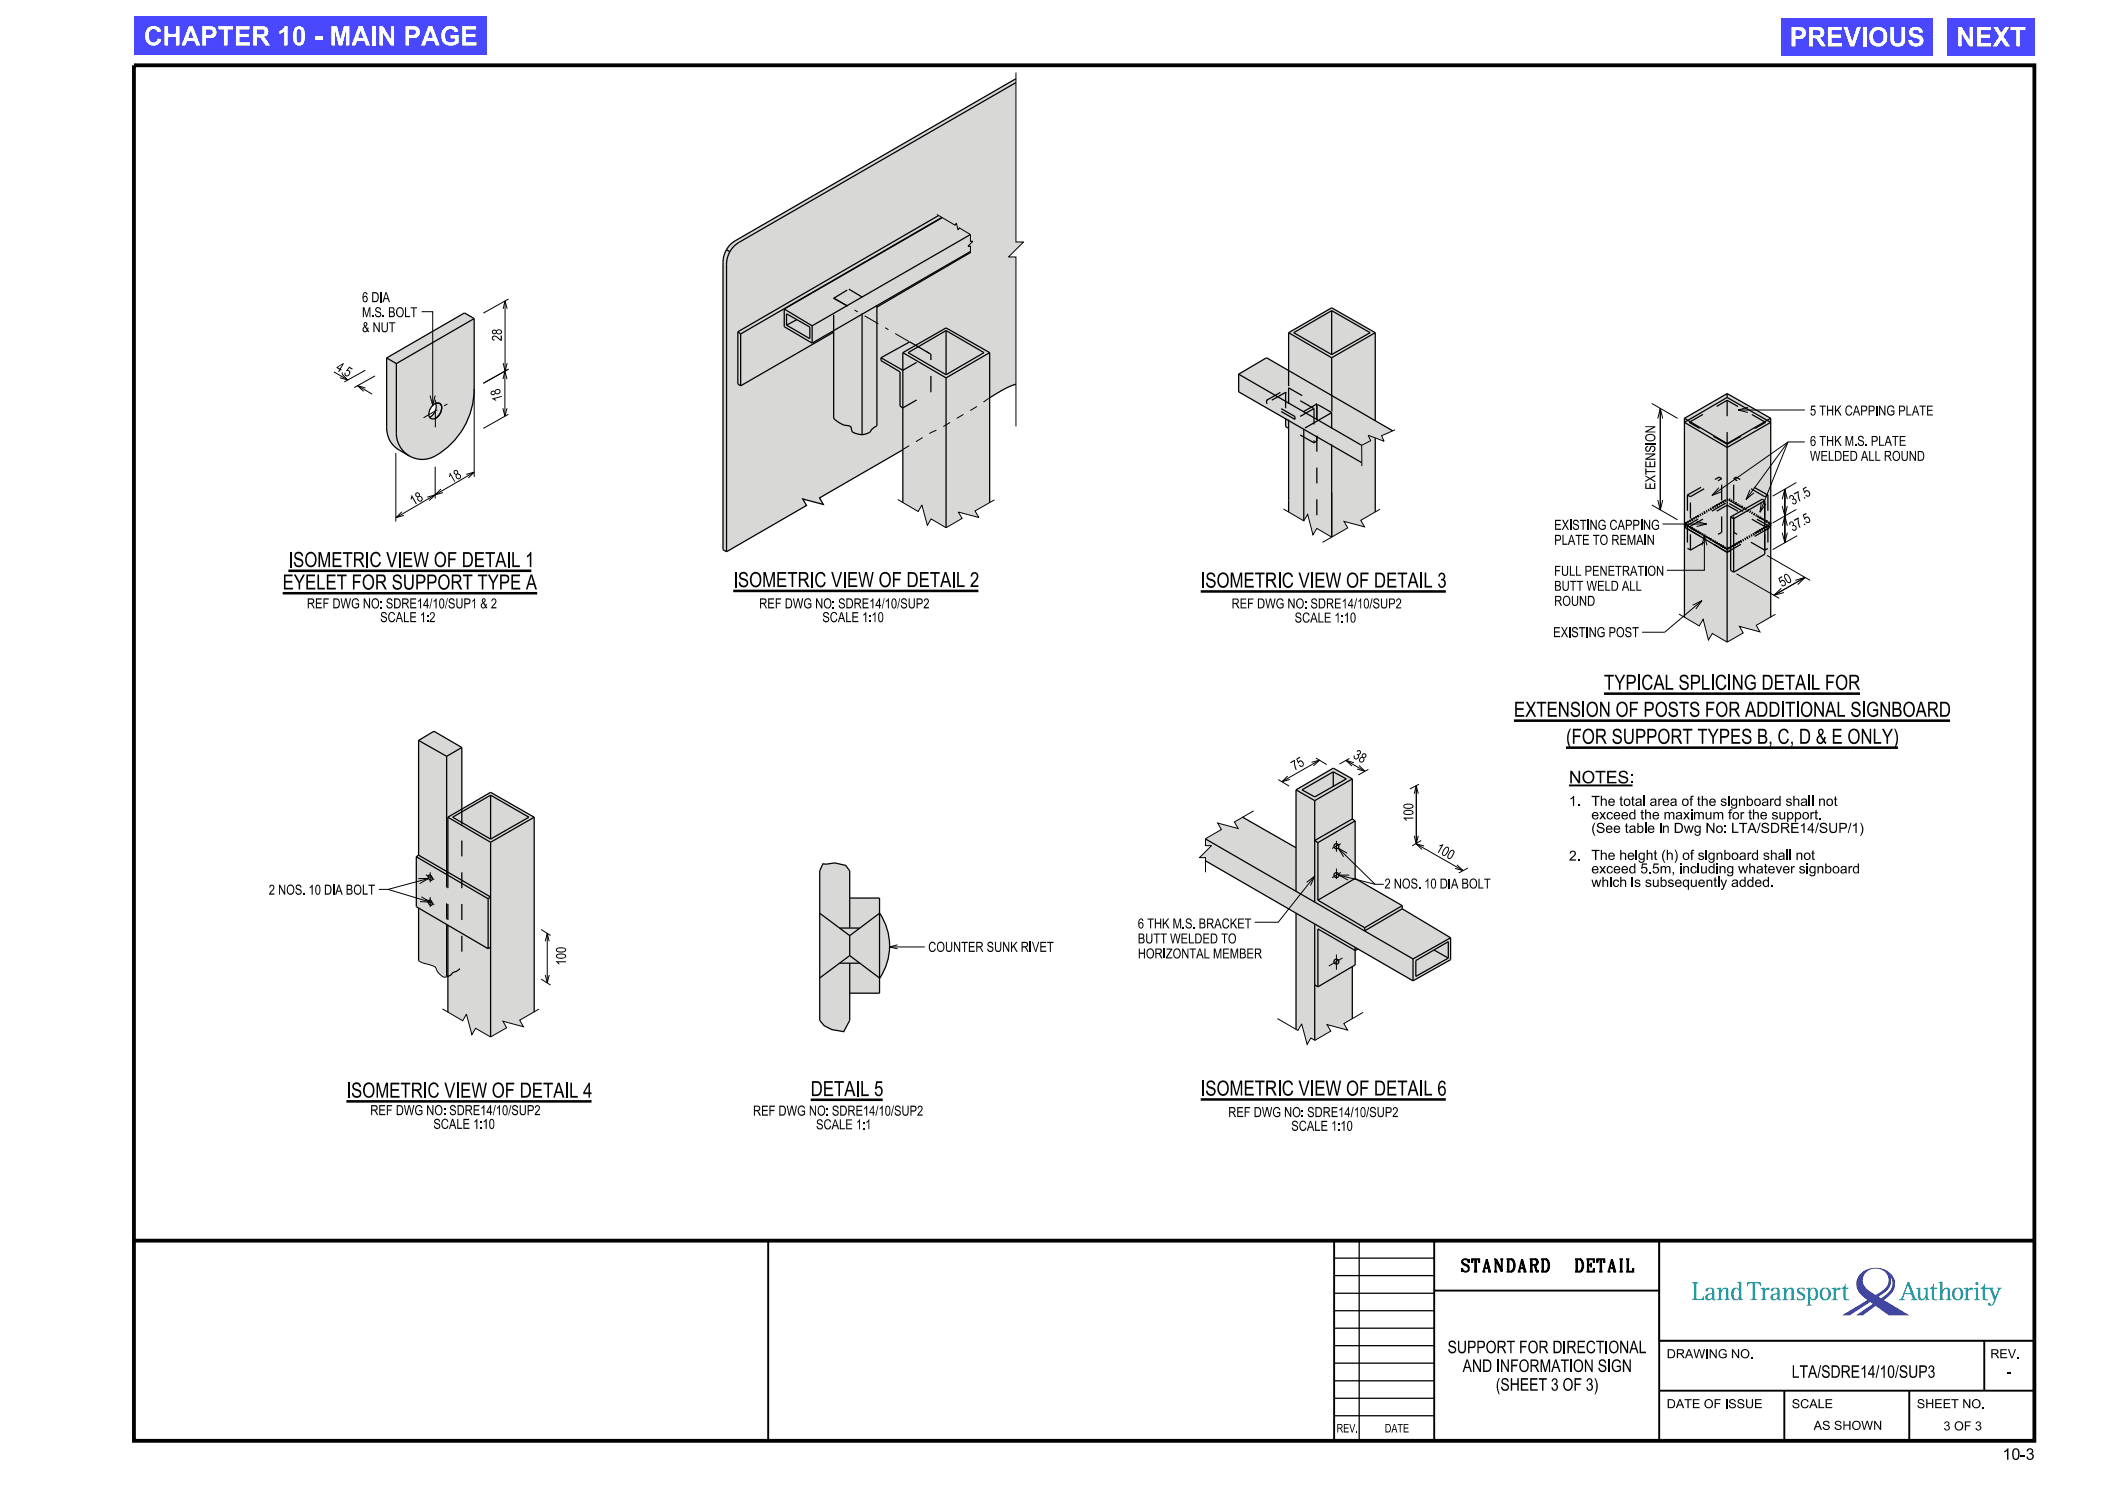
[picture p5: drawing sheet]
<svg xmlns="http://www.w3.org/2000/svg" width="420mm" height="297mm" viewBox="0 0 420 297" stroke-linecap="round" stroke-linejoin="round" font-family="sans-serif">
<defs><g id="words">
<g font-size="3.8" fill="#fff">
<text x="28.7" y="9.1">CHAPTER 10 - MAIN PAGE</text>
<text x="357.8" y="9.3">PREVIOUS</text>
<text x="391.1" y="9.3">NEXT</text>
</g>
<g font-size="3">
<text x="57.7" y="113.3">ISOMETRIC VIEW OF DETAIL 1</text>
<text x="56.5" y="117.8">EYELET FOR SUPPORT TYPE A</text>
<text x="146.6" y="117.3">ISOMETRIC VIEW OF DETAIL 2</text>
<text x="240" y="117.5">ISOMETRIC VIEW OF DETAIL 3</text>
<text x="320.6" y="137.9">TYPICAL SPLICING DETAIL FOR</text>
<text x="302.6" y="143.3">EXTENSION OF POSTS FOR ADDITIONAL SIGNBOARD</text>
<text x="313" y="148.7">(FOR SUPPORT TYPES B, C, D &amp; E ONLY)</text>
<text x="69.3" y="219.4">ISOMETRIC VIEW OF DETAIL 4</text>
<text x="162.1" y="219.1">DETAIL 5</text>
<text x="240" y="219">ISOMETRIC VIEW OF DETAIL 6</text>
</g>
<g font-size="2.5">
<text x="313.6" y="156.6">NOTES:</text>
<text x="292.3" y="254.2">STANDARD</text>
<text x="313.9" y="254.2">DETAIL</text>
<text x="289.4" y="270.5">SUPPORT FOR DIRECTIONAL</text>
<text x="292.4" y="274.2">AND INFORMATION SIGN</text>
<text x="358.2" y="275.4">LTA/SDRE14/10/SUP3</text>
<text x="401.2" y="275.4">-</text>
<text x="299" y="278">(SHEET 3 OF 3)</text>
</g>
<text font-size="2.3" x="400.3" y="291.8">10-3</text>
<g font-size="2">
<text x="72.4" y="63.4">M.S. BOLT</text>
<text x="72.4" y="60.4">6 DIA</text>
<text x="72.4" y="66.4">&amp; NUT</text>
<text x="67" y="73.9" transform="rotate(30 67 73.9)">4.5</text>
<text x="100.5" y="79.9" transform="rotate(-106 100.5 79.9)">18</text>
<text x="361.8" y="83.1">5 THK CAPPING PLATE</text>
<text x="361.8" y="89.1">6 THK M.S. PLATE</text>
<text x="361.8" y="92.1">WELDED ALL ROUND</text>
<text x="82.6" y="101.1" transform="rotate(-30 82.6 101.1)">18</text>
<text x="90.3" y="96.6" transform="rotate(-30 90.3 96.6)">18</text>
<text x="358.4" y="101" transform="rotate(-30 358.4 101)">37.5</text>
<text x="310.7" y="105.9">EXISTING CAPPING</text>
<text x="358.4" y="106.3" transform="rotate(-30 358.4 106.3)">37.5</text>
<text x="310.7" y="108.9">PLATE TO REMAIN</text>
<text x="310.7" y="118.1">BUTT WELD ALL</text>
<text x="310.7" y="115.1">FULL PENETRATION</text>
<text x="356.2" y="117.4" transform="rotate(-30 356.2 117.4)">50</text>
<text x="61.4" y="121.6">REF DWG NO: SDRE14/10/SUP1 &amp; 2</text>
<text x="76" y="124.3">SCALE 1:2</text>
<text x="151.8" y="121.6">REF DWG NO: SDRE14/10/SUP2</text>
<text x="164.4" y="124.3">SCALE 1:10</text>
<text x="246.2" y="121.6">REF DWG NO: SDRE14/10/SUP2</text>
<text x="258.8" y="124.4">SCALE 1:10</text>
<text x="310.7" y="121.1">ROUND</text>
<text x="310.5" y="127.4">EXISTING POST</text>
<text x="258.8" y="154.1" transform="rotate(-30 258.8 154.1)">75</text>
<text x="270.3" y="151.4" transform="rotate(30 270.3 151.4)">38</text>
<text x="313.6" y="161.1">1. The total area of the signboard shall not</text>
<text x="318.1" y="166.5">(See table in Dwg No: LTA/SDRE14/SUP/1)</text>
<text x="318.1" y="163.8">exceed the maximum for the support.</text>
<text x="286.9" y="170.1" transform="rotate(30 286.9 170.1)">100</text>
<text x="313.6" y="172">2. The height (h) of signboard shall not</text>
<text x="53.7" y="178.8">2 NOS. 10 DIA BOLT</text>
<text x="276.8" y="177.6">2 NOS. 10 DIA BOLT</text>
<text x="318.1" y="177.3">which is subsequently added.</text>
<text x="318.1" y="174.6">exceed 5.5m, including whatever signboard</text>
<text x="227.5" y="185.6">6 THK M.S. BRACKET</text>
<text x="185.6" y="190.2">COUNTER SUNK RIVET</text>
<text x="227.5" y="191.6">HORIZONTAL MEMBER</text>
<text x="227.5" y="188.6">BUTT WELDED TO</text>
<text x="74" y="222.9">REF DWG NO: SDRE14/10/SUP2</text>
<text x="86.6" y="225.6">SCALE 1:10</text>
<text x="150.5" y="223">REF DWG NO: SDRE14/10/SUP2</text>
<text x="163.1" y="225.7">SCALE 1:1</text>
<text x="245.5" y="223.3">REF DWG NO: SDRE14/10/SUP2</text>
<text x="258.1" y="226">SCALE 1:10</text>
</g>
<g font-size="1.8">
<text x="333.2" y="271.5">DRAWING NO.</text>
<text x="397.9" y="271.5">REV.</text>
<text x="333.2" y="281.5">DATE OF ISSUE</text>
<text x="358.2" y="281.5">SCALE</text>
<text x="383.2" y="281.5">SHEET NO.</text>
<text x="362.6" y="285.8">AS SHOWN</text>
<text x="388.5" y="285.9">3 OF 3</text>
</g>
<g font-size="1.7">
<text x="267.2" y="286.3">REV.</text>
<text x="276.8" y="286.3">DATE</text>
</g>
</g></defs>
<g fill="#d8d8d7">
<path d="M77.3 71.5l15.6-9 1.9 1.2-15.6 9z"/>
<path d="M77.3 71.5l1.9 1.2v13.9a5.2 5.2 0 0 0 2.6 4.5 10.3 10.3 0 0 1-3.2-2.1l-.9-1.4-.4-1.6z" fill-rule="evenodd"/>
<path d="M79.2 72.7v13.9a5.2 5.2 0 0 0 3.1 4.8 5.2 5.2 0 0 0 5.5-.8 15.6 15.6 0 0 0 7-13v-13.9zM86.3 81.2a1.08 1.08 0 0 1 1.8-.3 2.14 2.14 0 0 1-1.7 2.8 1.1 1.1 0 0 1-.5-1.7z" fill-rule="evenodd"/>
<path d="M87 82.2v1.4l-.8 .1-.3-.3 .7-.5z" fill-rule="evenodd"/>
<path d="M87 82.1l1.3-.7a2.69 2.69 0 0 1-1.3 2.2z" fill-rule="evenodd"/>
<path d="M87 80.6a.85 .85 0 0 1 1.3 .8l-1.3 .7 .2-.9z" fill-rule="evenodd"/>
<path d="M146.9 49l.8-.6 55.4-31.9v31.9h1.5l-3 3h1.5v25.4l-1.3 .5-1.7 .8-5.1 3.3-6.7 4-2.3 1.1-22.2 13 .8 1.3-4.1-1.1 .7 1.3-16 9.3v-57.5a5.1 5.1 0 0 1 1.7-3.8z" fill-rule="evenodd"/>
<path d="M145.2 49.9l.7 .4a5.4 5.4 0 0 0-.7 2.5v57.5l-.7-.4v-57.5a5.1 5.1 0 0 1 .7-2.5z" fill-rule="evenodd"/>
<path d="M146 48.9l1.1-.9 56-32.3v.8l-55.4 31.9a4.7 4.7 0 0 0-1.8 1.9l-.7-.4z" fill-rule="evenodd"/>
<path d="M180.5 89.8l5.5-3.3 3.1-1.6v20.6l-3-1.8-.7 1.3-1.1-4.1-.7 1.3-3.1-1.8z" fill-rule="evenodd"/>
<path d="M189.1 84.9l5.6-3.3 3.1-2.1v20.9l-2.9 1.7 .8 1.3-4.1-1.1 .7 1.3-3.2 1.9z" fill-rule="evenodd"/>
<path d="M247.6 74.8l5.6-3.3 25.2 14.6-2.2 1 .5 1.1-3.2-1.2 .5 1.1-1.8 .9v3.5l-24.6-14.2z" fill-rule="evenodd"/>
<path d="M257 83.7l15.2 8.8v-3.5l1.8-.9-.5-1.1 1.4 .6v14.7l-2.9 1.7 .8 1.3-4.1-1.1 .7 1.3-3.2 1.8-3-1.7-.7 1.3-1.1-4.1-.8 1.3-3-1.8v-16.7l-.6-.3z" fill-rule="evenodd"/>
<path d="M257.6 66.5l8.6-5 8.7 5v17.6l-17.3-10.1z" fill-rule="evenodd"/>
<path d="M336.7 83.6l8.6-4.9 8.7 4.9v39.8l-2.9 1.6 .7 1.3-4.1-1.1 .8 1.3-3.2 1.8-3-1.7-.8 1.3-1-4.1-.8 1.3-3-1.7z" fill-rule="evenodd"/>
<path d="M243.4 164.5l4.1 1.1-.7-1.3 1.7-1 10.6 6.1v-11.5l7.4-4.4 3.8 2.2v8l.6 .4v11.5l9.4 5.4v.6l9.7 5.8v4.4l-7.5 4.2-11-6.3-.6 .3v2.9l-.6 .3v10.4l-1.7 1 .8 1.3-4.1-1.1 .7 1.3-3.1 1.8-.9-.4-.7 1.2-1.1-4.1-.7 1.3-.4-.2v-23.2l-18.1-10.5v-.6h-1.2l2.4-2.4h-1.2v-1.4l3.2-1.8z" fill-rule="evenodd"/>
<path d="M164.5 172.6l.6 .1 1.8-.2 2.2 .5 .8 1.1v5.4h5.9v19h-5.9v5.4l-1.2 2.3-2.4-.4-1.6-.8-.8-1.1v-29.8z" fill-rule="evenodd"/>
<path d="M175.8 182.5a11.6 11.6 0 0 1 .1 13z" fill-rule="evenodd"/>
<path d="M83.7 148l3-1.8 5.6 3.2v12.3l5.8-3.3 8.7 4.9v38.9l-2.9 1.7 .7 1.3-4.1-1.1 .8 1.3-3.2 1.9-3-1.8-.8 1.3-1.1-4.1-.7 1.3-3-1.7v-17.4l-6.3-3.7v-10l.5-.3z" fill-rule="evenodd"/>
<path d="M89.3 184.8l.2 .1v10.3h-.2z" fill-rule="evenodd"/>
<path d="M83.7 181.5l5.6 3.2v10.5a1.18 1.18 0 0 1-1.5-.6l-.3-.3a1.79 1.79 0 0 0-1.8-1.5l-1.4-.4-.6-.4z" fill-rule="evenodd"/>
</g>
<g fill="none" stroke="#000" stroke-width=".25">
<path d="M266.7 258.5h20M266.7 254.9h20M266.7 251.5h20M271.7 248v40M331.7 248h75v20h-75zM266.7 279.5h20M266.7 276h20M266.7 272.4h20M266.7 269h20M266.7 265.5h20M266.7 262h20M266.7 283h20"/>
<circle cx="267.2" cy="169.1" r=".5"/>
<circle cx="267.2" cy="174.9" r=".5"/>
<circle cx="267.2" cy="192.2" r=".5"/>
</g>
<path d="M267.5 169.5l7.4 7.2h1.7M267.7 174.9l7.2 1.8M269.3 170.5l-1.8-1 1.1 1.7M269.7 174.9h-2l1.8 1" fill="none" stroke="#000" stroke-width=".2"/>
<path d="M26.8 13h379.9v275h-379.9zM26.8 248h379.9" fill="none" stroke="#000" stroke-width=".76" stroke-linecap="butt"/>
<path d="M153.6 248v40M266.7 248v40M286.7 257.9h45M286.7 248v40M331.7 248v40M331.7 268h75M331.7 278h75M356.7 278v10M381.7 278v10M396.7 268v10" fill="none" stroke="#000" stroke-width=".38"/>
<g fill="#008c95">
<path d="M338.2 256.3h1.4l-.4 .2-.1 .2v2.9h1l.4-.5h.1v.8l-2.4-.1 .4-.3v-2.8z" fill-rule="evenodd"/>
<path d="M341.1 257.6l-.1 .1a.28 .28 0 0 0 .2 .4 .28 .28 0 0 0 .3-.4l.1-.2h.4l.2 .2 .1 .8h-.6a.71 .71 0 0 0-.8 .6 .71 .71 0 0 0 .5 .8 .71 .71 0 0 0 .9-.4l.1 .3 .3 .1a.16 .16 0 0 0 .2 .1 .16 .16 0 0 0 .1-.3l-.3-.1v-1.7l-.2-.4-.3-.2h-.7zM341.5 258.9l.8-.2v.4l-.3 .5-.2 .1-.3-.1-.2-.6z" fill-rule="evenodd"/>
<path d="M343.2 257.5l.8-.2v.8l.2-.4 .5-.4 .6 .1 .2 .5v1.6l.4 .3-1.2 .1 .4-.4v-1.6l-.2-.3h-.3l-.3 .3-.3 .6v1l.4 .3-1.2 .1 .4-.4v-1.8z" fill-rule="evenodd"/>
<path d="M347.3 256.3l.8-.2v3.3l.4 .3-.8 .2v-.4l-.2 .2-.4 .2a1.33 1.33 0 0 1-.8-2.2l.5-.4h.4l.5 .4v-1.1zM346.9 257.6l-.4 .8 .2 1.1a.61 .61 0 0 0 .8 0 .61 .61 0 0 0 .2-.7l-.2-1-.3-.3z" fill-rule="evenodd"/>
<path d="M349.3 256.3h2.7v.7h-.1l-.1-.3-.3-.2h-.7v2.9l.2 .3 .4 .1-1.6 .1 .4-.2 .2-.3v-2.9h-.7l-.3 .5h-.1z" fill-rule="evenodd"/>
<path d="M352 257.5l.8-.2v.6l.3-.5 .5-.1 .2 .4-.4 .1a.5 .5 0 0 0-.5 .1 .5 .5 0 0 0-.1 .6v1.1l.4 .2-1.2 .1 .4-.3v-1.9z" fill-rule="evenodd"/>
<path d="M354.1 257.6l.5-.3h.6l.4 .3 .1 2 .3 .1a.16 .16 0 0 1 0 .3 .16 .16 0 0 1-.3-.1h-.2l-.2-.4-.3 .3-.6 .1-.5-.4a.96 .96 0 0 1 1.2-1h.2v-.7l-.1-.2-.6-.1-.2 .6-.4-.1zM354.5 258.9l-.1 .2 .1 .4 .2 .2 .3-.1 .3-.4v-.5z" fill-rule="evenodd"/>
<path d="M356.3 257.5l.8-.2v.8l.4-.6 .9-.1 .2 .4v1.7l.4 .3-1.2 .1 .3-.4v-1.7v-.1l-.4-.1-.5 .5-.1 .4v1l.4 .4h-1.2l.4-.3v-1.9z" fill-rule="evenodd"/>
<path d="M359.4 257.5l.4-.2 .9 .1 .1 .6-.5-.5h-.4l-.3 .3 .2 .4 1 .6 .1 .5-.3 .4-.4 .2-1-.1v-.6l.6 .5h.4l.3-.3-.3-.5-.9-.6-.1-.5z" fill-rule="evenodd"/>
<path d="M361 257.5l.4 .2v3l-.4 .2h1.3l-.5-.3v-1.1l.5 .4h.4l.5-.3 .2-.6-.1-1.1a.82 .82 0 0 0-.7-.6 .82 .82 0 0 0-.8 .4v-.4zM362.1 257.7l.4-.2 .4 .3 .1 1.1-.2 .5a.53 .53 0 0 1-.7 .2 .53 .53 0 0 1-.2-.7v-.7z" fill-rule="evenodd"/>
<path d="M364.1 257.7l.5-.4 .7 .1 .5 .5 .2 .7h-.5l-.1-.7-.4-.4-.4 .1-.2 .2-.2 .8h-.4l.1-.6z" fill-rule="evenodd"/>
<path d="M363.8 258.6h.4l.1 .7 .4 .4h.4l.3-.3 .1-.8h.5v.2l-.4 .8-.4 .3h-.5l-.7-.4z" fill-rule="evenodd"/>
<path d="M366.1 257.5l.9-.2v.6l.3-.5 .5-.1 .1 .4-.3 .1a.5 .5 0 0 0-.5 .1 .5 .5 0 0 0-.1 .6v1l.4 .4h-1.3l.4-.2 .1-.3v-1.5z" fill-rule="evenodd"/>
<path d="M368.8 256.6h.1v.8h.6v.2h-.6l.1 1.9 .2 .2h.4v.2h-.7l-.4-.3v-2h-.3v-.2l.5-.3z" fill-rule="evenodd"/>
<path d="M381.4 256.2l-1.2 3.1-.6 .6h1.2l-.1-.2a.24 .24 0 0 1-.3-.1 .24 .24 0 0 1 .1-.3l.2-.6h1.4l.2 .7a.22 .22 0 0 1 0 .3 .22 .22 0 0 1-.2 0l-.1 .2h1.4l-.6-.5-1.2-3.2zM381.4 256.8l.6 1.6h-1.2z" fill-rule="evenodd"/>
<path d="M383 257.5l.9-.2v2l.2 .3h.3l.4-.3 .2-.6-.1-1-.4-.2 .8-.2v2.1l.5 .3-.8 .2-.1-.6-.4 .5h-.8l-.3-.6v-1.5z" fill-rule="evenodd"/>
<path d="M386.5 256.6h.1v.8h.7v.2h-.7v1.9l.3 .2h.4v.2h-.7a.54 .54 0 0 1-.4-.8v-1.5h-.4v-.2l.5-.2z" fill-rule="evenodd"/>
<path d="M387.5 256.3l.8-.2v2l.2-.5 .4-.3 .7 .2 .2 .4v1.6l.4 .4h-1.3l.5-.4v-1.6l-.3-.3-.4 .1-.4 .8v1l.4 .3-1.2 .1 .4-.4v-2.9z" fill-rule="evenodd"/>
<path d="M390.2 258.6h.5l.1 .8a.62 .62 0 0 0 .8 .3 .62 .62 0 0 0 .4-.8v-.3h.5l-.1 .5-.3 .5-.4 .3h-.6l-.6-.3-.2-.4z" fill-rule="evenodd"/>
<path d="M390.5 257.7l.6-.4 .7 .1 .5 .4 .2 .8h-.5l-.2-.8a.64 .64 0 0 0-.8-.2 .64 .64 0 0 0-.3 .8v.2h-.5l.1-.6z" fill-rule="evenodd"/>
<path d="M392.6 257.5l.8-.2v.6l.3-.5 .5-.1 .2 .4-.4 .1a.5 .5 0 0 0-.5 .1 .5 .5 0 0 0-.1 .6v1l.4 .4h-1.2l.4-.3v-1.9z" fill-rule="evenodd"/>
<path d="M394.6 257.5l.8-.2v2.3l.4 .3h-1.2l.4-.4v-1.7z" fill-rule="evenodd"/>
<path d="M396.6 256.6h.2v.8h1.2v.2h-1.2v1.8l.1 .3h.5v.2h-.7l-.4-.4v-1.9h-.4v-.2l.5-.2z" fill-rule="evenodd"/>
<path d="M397.4 257.4h1.2v.1a.25 .25 0 0 0-.3 .1 .25 .25 0 0 0 .1 .3l.5 1.3 .5-1.3a.24 .24 0 0 0 .1-.3 .24 .24 0 0 0-.3-.1v-.1h1l-.5 .4-1.2 2.9-.3 .2h-.5l-.3-.2 .1-.3 .4 .2a.25 .25 0 0 0 .3 .2 .25 .25 0 0 0 .2-.3l.2-.6-.8-2.2-.4-.1z" fill-rule="evenodd"/>
<circle cx="395.2" cy="256.5" r=".3"/>
</g>
<g fill="#171c8f">
<path d="M371.1 256.5l1.3-.6a3.5 3.5 0 0 0 2.2 2.7l.4 .3 .7-.5a3.1 3.1 0 0 0 1.9-2.5l.4 .2a3.7 3.7 0 0 1-2.2 2.9l-.3 .2 .5 .3 1-.7a3 3 0 0 0 1.3-2.2l.5-.1a4.1 4.1 0 0 1-2.2 3.4l5 3h-4l-2.6-1.9-2.6 1.9h-1.3l3.3-2.3-.5-.4-4.2 2.7h-1.4l5-3.1-.4-.3a3.7 3.7 0 0 1-1.8-3z" fill-rule="evenodd"/>
<path d="M371.9 254.6a4.2 4.2 0 0 1 6.8 1.2l.1 .7-.5 .1-.1-.8-.3-.6 .1 .9-.4-.2a2.63 2.63 0 0 0-2.6-2.4 2.63 2.63 0 0 0-2.6 2.4l-1.3 .6 .2-1z" fill-rule="evenodd"/>
</g>
<g fill="#4a48ff">
<path d="M26.8 3.3h70.4v7.7h-70.4z"/>
<path d="M356 3.6h30.3v7.4h-30.3z"/>
<path d="M389.3 3.6h17.4v7.4h-17.4z"/>
</g>
<g fill="none" stroke="#000" stroke-width=".25">
<path d="M203.1 16.5l-55.4 31.9a5.1 5.1 0 0 0-2.5 4.4v57.5M203.1 15.7l-56 32.3a5.1 5.1 0 0 0-2.6 4.4v57.5l.7 .4M145.2 49.9l.7 .4M187.6 43.1l-40.1 23.2M188.3 43.5l-40.2 23.2M188.4 43.5l-31.6 18.3M194 50.3l-31.7 18.3M194 46.9l-31.7 18.2M194 50.5l-18.7 10.9M77.3 71.5v14a5 5 0 0 0 2.6 4.5l1.9 1.1M77.3 71.5l1.9 1.2M94.8 63.7l-15.6 9"/>
<path d="M94.8 63.7v13.9a15.3 15.3 0 0 1-8.8 14 5.2 5.2 0 0 1-6.8-5v-13.9M94.8 63.7l-1.9-1.2-15.6 9M147.5 66.3l.6 .4M147.5 66.3v10.4l.6 .4M148.1 66.7v10.4M156.8 61.8v3.5l5.5 3.3M156.8 61.8l5.5 3.3M157.2 62.7l4.7 2.7v2.3l-4.7-2.7zM159.2 63.9l-2 1.1M162.3 65.1v3.5M166.7 66.1v17.5a5.2 5.2 0 0 0 3.2 1.6l.2 .2a1.32 1.32 0 0 0 1.5 1.4l.7 .1M166.7 66.4l-18.6 10.7"/>
<path d="M172.3 62.8v24.1M175.3 61.1v24l-1 .7a2.32 2.32 0 0 1-2 1.1M176.1 71.5l4.4 2.5M176.1 71.5v.6l3.8 2.2v6.9l.6 .3M180.5 70.5l8.6 5M180.5 70.5l8.6-5 8.7 5M180.5 70.5v29.9M183 69l-1.1-.7-5.8 3.2M189.1 66.1l-7.6 4.4 7.6 4.4M189.1 66.1l7.6 4.4-7.6 4.4M189.1 66.1v8.8M189.1 75.5v30"/>
<path d="M197.8 70.5l-8.7 5M197.8 70.5v29.9M203.1 76.8l-1.8 .7-3.5 2M247.6 74.8l24.6 14.2M257.6 66.5l8.6 5M257.6 66.5l8.6-5 8.7 5M257.6 66.5v7.5M266.2 62.1l-7.6 4.4 7.6 4.4M266.2 62.1v8.8M266.2 71.5v7.5M266.2 62.1l7.7 4.4-7.7 4.4M274.9 66.5l-8.7 5"/>
<path d="M274.9 66.5v17.6M86.3 81.2a1.07 1.07 0 0 1 .9-.7 1.07 1.07 0 0 1 1.1 .6 2.26 2.26 0 0 1-1.9 2.6 1.1 1.1 0 0 1-.5-1.7zM87 80.6a2.21 2.21 0 0 1-1.1 2.8M180.4 89.9l-16.6 9.6 .8 1.3-4.1-1.1 .7 1.3-16 9.3M257 83.7v1.6l.6 .3v16.7M260.6 85.7v18.4M266.2 88.9v18.4M274.9 87.6v14.7M278.4 86.1l-25.2-14.6-5.6 3.3v3.5l24.6 14.2M336.7 83.6v39.8M336.7 83.6l8.6-4.9 8.7 4.9M336.7 84.4l8.6-5 8.7 5-8.7 5z"/>
<path d="M336.7 83.6l8.6 5M344.8 99.9l.3 .4M345.2 99.6l.3 .4M345.3 88.6v39.7M345.9 99.6l-.3 .4M346.3 99.9l-.3 .4M354 83.6l-8.7 5M354 83.6v39.8M336.7 104.7l8.6 5M336.7 105.3l8.6 5.1 .7-.4M336.9 104.3l.2 .5M337.1 104.7l-.2 .4"/>
<path d="M337.3 104.1l.2 .4M337.5 104.9l-.2 .4M337.7 103.9l.3 .4M338 105.2l-.3 .3M338.1 103.6l.3 .5M338.4 105.4l-.3 .4M338.6 103.4l.2 .4M338.8 105.7l-.2 .3M338.9 103.2l.3 .4M339.2 105.9l-.3 .4M339.4 102.9l.2 .5M339.6 106.1l-.2 .4"/>
<path d="M339.8 102.7l.2 .4M340 106.4l-.2 .4M340.2 102.5l.3 .4M340.4 106.6l-.2 .4M340.6 102.2l.3 .5M340.9 106.9l-.3 .4M341.1 102l.2 .4M341.3 107.1l-.3 .4M341.5 101.8l.2 .4M341.7 107.3l-.2 .4M341.9 101.5l.2 .4M342.1 107.6l-.3 .4"/>
<path d="M342.3 101.3l.2 .4M342.5 107.8l-.2 .4M342.7 101.1l.3 .4M342.9 108.1l-.2 .4M343.1 100.8l.3 .4M343.3 108.3l-.2 .4M343.6 100.6l.2 .4M343.7 108.5l-.2 .5M344 100.3l.2 .4M344.2 108.8l-.3 .4M344.4 100.1l.2 .4M344.6 109l-.3 .5"/>
<path d="M345 109.3l-.3 .4M345.4 109.5l-.2 .5M345.4 109.4l.3 .4M345.9 109.1l.2 .5M346 103.3v10.7l.6 .3M346.3 108.9l.2 .4M346.6 103.7v10.7M346.7 100.1l-.3 .4M346.7 108.7l.2 .4M347.1 100.4l-.2 .4M347.1 108.4l.2 .5M347.5 100.6l-.2 .4"/>
<path d="M347.5 108.2l.3 .4M347.9 100.9l-.2 .3M347.9 108l.3 .4M348.3 101.1l-.2 .4M348.3 107.7l.3 .5M348.8 101.3l-.3 .4M348.8 107.5l.2 .4M349.1 101.6l-.2 .4M349.2 107.3l.2 .4M349.6 101.8l-.3 .4M349.6 107l.2 .5M350 102.1l-.3 .4"/>
<path d="M350 106.8l.2 .4M350.4 102.3l-.3 .4M350.4 106.6l.3 .4M350.8 102.5l-.2 .5M350.8 106.3l.3 .4M351.2 102.8l-.2 .4M351.3 106.1l.2 .4M351.6 103l-.2 .4M351.7 105.9l.2 .4M352 103.3l-.2 .4M352.1 105.6l.3 .4M352.5 103.5l-.3 .4"/>
<path d="M352.5 105.4l.2 .4M352.8 100.1v10.7l-6.2 3.6M352.8 100.1l-.5-.3-6.4 3.5 .7 .4M352.8 100.1l-6.2 3.6M352.9 103.7l-.3 .5M353 105.1l.2 .4M353.3 104l-.3 .4M353.3 104.9l.3 .4M353.7 104.2l-.3 .5M353.8 104.7l.2 .4M354 104.7l-1.3 .7M354 105.3l-1.2 .7"/>
<path d="M354.1 104.5l-.2 .4M83.7 148l3-1.8 5.6 3.2M83.7 148v22.9M83.7 148l5.6 3.2M89.3 151.2v23M92.3 149.4l-3 1.8M92.3 149.4v12.2M98.1 158.9v8.8M98.1 158.9l-7.6 4.4 7.6 4.4M98.1 158.9l7.6 4.4-7.6 4.4M259.1 157.9l3.7 2.1M259.1 157.9v20.2"/>
<path d="M260.3 157.9l6.2-3.6 2.6 1.4-6.3 3.6zM266.5 154.3v2.9M270.3 155.7v8M270.3 155.7l-3.8-2.2-7.4 4.4M270.3 155.7l-7.5 4.3M83.2 171.2v10l14.4 8.4M83.2 171.2l14.4 8.4M83.7 170.9l-.5 .3M83.7 170.9l14.4 8.4-.5 .3M85.6 175a.55 .55 0 0 1 .7 .2 .55 .55 0 0 1-.2 .7 .76 .76 0 0 1-.5-.9zM85.6 180a.54 .54 0 0 1 .7 .2 .54 .54 0 0 1-.2 .7h-.1a.74 .74 0 0 1-.4-.9zM89.5 163.3l8.6 5"/>
<path d="M89.5 163.3l8.6-4.9 8.7 4.9M89.5 163.3v11M97.6 179.6v10M98.1 168.3v39M106.8 163.3l-8.7 5M106.8 163.3v39M169.9 179.5h5.9v19h-5.9M241 167.7l41.5 24M241 172l41.5 24M248.4 163.3l10.7 6.1M262.8 160v20.3M263.5 168.4v11.5"/>
<path d="M263.5 179.9l9.3 5.5M270.3 163.7l.6 .4M270.3 163.7l-7.5 4.3 .7 .4M270.9 175.6l9.4 5.4M270.9 164.1l-7.4 4.3M270.9 175.6l-7.4 4.3M270.9 164.1v11.5M83.7 181.5v10.5M89.3 184.8v10.4M89.5 184.9v17.4M98.1 189.3l-.5 .3M163.9 182.5l6 4.5"/>
<path d="M167.9 185.5h3.9M167.9 192.5h3.9M169.9 191l5.9 4.5M169.9 185.5v-11.4l-.8-1.1-2.2-.5-1.8 .2-.6-.1-.6 1.5v29.8l.8 1.1 1.6 .8 2.4 .4 1.2-2.3v-11.4M169.9 191l-6 4.5M169.9 187v4M175.8 182.5l-5.9 4.5M175.9 182.5a11.7 11.7 0 0 1 0 13M259.1 182.5v23.2M262.8 196.8l.7 .4M262.8 184.7v23.3M270.3 193.2v10.4"/>
<path d="M270.9 189.3v3.6l-7.4 4.3M271.5 189.6l-.6 .4-7.4-4.3v11.5M280.3 181v.6M280.3 181.6l-7.5 4.5v-.7M280.3 181l-7.5 4.4M280.3 181.6l9.7 5.8M282.5 191.7v4.3M283 192l6.5-3.8v3.3l-6.5 3.7zM286.7 189.9l2.8 1.6M290 187.4v4.4l-7.5 4.2M290 187.4l-7.5 4.3"/>
</g>
<g fill="none" stroke="#000" stroke-width=".2" stroke-dasharray="3.2 1.6 .8 1.6" stroke-linecap="butt">
<path d="M166.7 59.6l19.4 11.2M84.7 83.5l4.7-2.8M87 85.4v-6.2M86 176.4v-2.1M86.8 175.8l-1.7-1M266.3 169.6l1.7-1M266.3 175.4l1.7-1M267.2 170.2v-2.1M267.2 175.7v-2.1M86 181.3v-2M86.8 180.8l-1.7-1M265.6 193.1l3.1-1.9"/>
<path d="M267.2 190.8v3"/>
</g>
<path d="M197.6 79.7l.2-.2M180.4 89.9l5.3-3.2 2.3-1.1 6.5-3.9 3.1-2" fill="none" stroke="#000" stroke-width=".2" stroke-dasharray="1.6 1.6" stroke-linecap="butt"/>
<g fill="none" stroke="#000" stroke-width=".25" stroke-dasharray="3.2 3.2" stroke-linecap="butt">
<path d="M166.7 59.6l5.6 3.2M166.7 59.6l3-1.8M169.7 57.8l5.6 3.3M166.7 66.1v-6.5M180.5 74l5.6-3.2M183 69l3.1 1.8M186.1 78.3v-7.5M257 78.4v5.3M257 78.4l-3.8 2.2M257.6 77.5l5.6 3.2M257.6 74v3.5M257.6 77.5v8.1"/>
<path d="M266.2 79.1v3.4M345.3 78.7v.7M180.5 81.5l5.6-3.2M253.2 80v.6M253.2 80l4.4-2.5M258.9 83.3l-5.7-3.3M258.9 83.3v.5M258.9 83.8l-5.7-3.2M262.7 81.7v6.8M262.7 81.7l-5.7-3.3M262.7 81.7l-3.8 2.1M262.7 88.5l-5.1-2.9"/>
<path d="M263.2 88.1l-.5 .4M263.2 80.7v7.4M263.2 80.7v25M263.2 80.7l-4.3 2.6M263.6 84l-3 1.7M266.2 82.5l-2.6 1.5M266.2 82.5v6.4M266.2 82.5l-3-1.8M337.3 99l6.4-3.6M337.3 98.9v10.7M337.7 84.4l7.6-4.4M337.9 99.3l-.6-.3"/>
<path d="M337.9 99.3l6.3-3.6M343.7 95.4l.5 .3M345.3 88.8l-7.6-4.4M345.3 88.8l7.7-4.4M345.3 80v8.8M347 95.4l-.4 .3M352.8 99.3l.6-.3M352.8 99.3l-6.2-3.6M353 84.4l-7.7-4.4M353.4 99l-6.4-3.6M353.4 98.9v10.7M336.7 104.7l8.6-4.9"/>
<path d="M336.7 105.3l8.6-4.9M337.3 109.6l.7 .3M337.7 105.3l7.6-4.3M337.9 110v-10.7M337.9 110l6.3-3.6M344.2 106.4v-10.7M345.3 109.7l-7.6-4.4M345.3 109.7l7.7-4.4M345.3 109.7l-8.6-5M345.3 109.7l8.7-5M345.3 110.4l-8.6-5.1M345.3 110.4l8.7-5.1"/>
<path d="M346.6 106.4v-10.7M352.8 110v-10.7M352.8 110l-6.2-3.6M353 105.3l-7.7-4.3M353.4 109.6l-.7 .4M354 104.7l-8.7-4.9M354 105.3l-8.7-4.9M89.3 174.2v10.6M89.5 174.3v10.6M92.3 161.6v31.7M89.3 195.2l.7-.3 .6-.5 .8-.3 .9-.8"/>
</g>
<g fill="none" stroke="#000" stroke-width=".2">
<path d="M203.1 14.5v33.9h1.5l-3 3h1.5v33.8M101.7 59.8l-5.1 2.8M187.3 42.9l3.6 2.1 .3-.4 .3 1.4 .3-.5 2.2 1.4v1.3h.5l-1 1h.5v1.4M71.5 77.1l2.9 1.7M73 74l-4.2 2.3M73.1 77.5l-1.6-.4 1.2 1.1M75 75.1l-4.2 2.4M84.3 62.3h2.2v18.7M86 79.1l.5 1.9 .5-1.9M94.8 77.6v17.7M100.5 75.8l.4-1.6 .5 1.6M100.6 72.6l.4 1.6 .4-1.6"/>
<path d="M100.6 61.7l.4-1.6 .4 1.6M101 60.1l-.1 23.1M101.6 73.8l-5 2.8M101.7 73.8l-5.1 2.8M79.1 90.6v13.6M85.4 99.4l1.6-.5-1.2 1.1M87 93.3v6.4M88.2 97.8l-1.2 1.1 1.5-.4M93.2 94.8l1.6-.4-1.2 1.1M94.8 94.4l-15.6 9.1M100.5 81.6l.4 1.6 .5-1.6M101.6 82.8l-5 2.8"/>
<path d="M179.5 99.8l4.1 2.4 .7-1.3 1.1 4.1 .7-1.3 3 1.8 3.2-1.9-.7-1.3 4.1 1.1-.8-1.3 3.9-2.2M278.9 85.9l-2.7 1.2 .5 1.1-3.2-1.2 .5 1.1-1.8 .9v4.2M330.2 80.6l5.2 3M331.4 83.6l.5-2 .5 2M331.4 99.9l.5 2 .5-2M331.9 81.6v20.3M343.6 97.5l-1.4 1.5 2-.7M347.5 81.9h13.3M349 99.8l8.4-11.5-5.6 14.1M349.4 81.4l-1.9 .5 1.9 .5M349.8 97.9l-.8 1.9 1.6-1.3M356.3 99.8l.5-2 .5 2"/>
<path d="M356.8 97.8v10.7M359.1 96.4l-4.7 2.8M360.8 88.3h-3.4l-15.2 10.7M80.3 102.3l-1.1 1.2 1.6-.5M256.6 101.7l4 2.4 .8-1.3 1.1 4.1 .7-1.3 3 1.7M275.9 101.8l-3.9 2.2 .8 1.3-4.1-1.1 .7 1.3-5 2.9M330.2 100.9l5.2 3M332.4 104.7h8.8M339.2 104.2l2 .5-2 .5M340.2 109l.5-2 .5 2M340.7 107v7h-7.5M347.1 114.7l8.6 4.9"/>
<path d="M352.1 100.3l-.3 2.1 1.2-1.7M353.2 111l8.6 5M356.1 117.6l-1.5 1.4 2-.6M356.3 101.1l.5 2 .5-2M356.3 106.5l.5 1.9 .5-1.9M356.3 105.1l.5-2 .5 2M358.9 116l2-.6-1.5 1.4M359.1 101.8l-4.7 2.7M359.3 107.1l-4.9 2.8M360.9 115.4l-6.3 3.6M335.6 122.7l4.1 2.4 .8-1.3 1 4.1 .8-1.3 3 1.7 3.2-1.8-.8-1.3 4.1 1.1-.7-1.3 3.8-2.2M338.4 121l1.8-1-1.2 1.7"/>
<path d="M340.2 120l-7.4 6.3-4.5 .1M255.6 155.8l2.1 1.3M257.4 155.1l-1.1 1.1 1.5-.4M262.2 152.4l1.6-.5-1.2 1.2M263.1 151.5l2.1 1.3M263.8 151.9l-7.5 4.3M269.1 152l3.8 2.2M269.8 151.6l-2 1.1M270.7 152.4l-1.6-.4 1.2 1.1M271.7 153l1.2 1.2-1.6-.5M273.5 153.8l-2 1.1M282.4 157.4h.1"/>
<path d="M282.7 158.6l.4-1.5 .4 1.5M283.1 157.1v11.6l9.4 5.3M283.7 156.7l-1.9 1M77.6 177.8l8.4 2.5M83.6 175.6h2.1l-1.8 1M84.2 179.2l1.8 1.1-2-.1M85.7 175.6l-8.1 2.2h-1.9M250.6 162.1l-3.8 2.2 .7 1.3-4.1-1.1 .8 1.3-3.2 1.8v1.4h1.2l-2.4 2.4h1.2v2.9M261.2 176.4l1.6-1.3-.8 1.9M262.8 175.1l-7.3 9.2h-4.7M282.4 169h.1M282.7 167l.4 1.7 .4-1.7"/>
<path d="M284.1 168l-1.8 1M284.7 169.1l-1.6-.4 1.2 1.1M291.3 172.9l1.2 1.1-1.6-.4M291.7 174.3v.1M293.4 173.5l-1.8 1M83.7 192l.6 .4 1.2 .3a1.99 1.99 0 0 1 2 1.6l.8 .8a.71 .71 0 0 0 1 .1M108.2 195.7l1.9 1.2M108.2 185.8l1.9 1.2M109 188.1l.4-1.6 .4 1.6M109 194.9l.4 1.6 .4-1.6M109.4 186.5v10M177.8 189.3h7.1"/>
<path d="M179.4 188.8l-1.6 .5 1.6 .3M88.4 201.6l4.1 2.4 .7-1.3 1.1 4.1 .8-1.3 3 1.8 3.2-1.9-.8-1.3 4.1 1.1-.7-1.3 3.8-2.2M272.5 202.3l-3.9 2.3 .8 1.3-4.1-1.1 .7 1.3-3.1 1.8-.9-.4-.7 1.2-1.1-4.1-.7 1.3-4.1-2.3"/>
</g>
<path d="M313.7 157h12.7" fill="none" stroke="#000" stroke-width=".38"/>
<path d="M56.5 118.6h50.9M57.6 114.1h48.6M146.6 118.1h49M240 118.2h49M320.6 138.6h51.2M302.6 144h87.2M313.1 149.4h66.3M162.1 219.8h14.4M240 219.7h49M69.3 220.1h49" fill="none" stroke="#000" stroke-width=".51"/>
<g fill="#000">
<path d="M98.5 66a.48 .48 0 0 0 0 .7 .48 .48 0 0 0 .7-.1 .59 .59 0 0 0 .9 .2 .59 .59 0 0 0 0-.9 .59 .59 0 0 0-.9 .2l-.4-.2zM98.5 66.3a.3 .3 0 0 1 .6 0 .3 .3 0 0 1-.6 0zM99.4 66.3a.4 .4 0 0 1 .8 0 .4 .4 0 0 1-.8 0z" fill-rule="evenodd"/>
<path d="M98.5 67.2a1.19 1.19 0 0 1 1.4 .6l.2 .1v-.8h.2v1l-.4-.1a1.18 1.18 0 0 0-1.3-.6v.3l.3 .2v.2l-.5-.3z" fill-rule="evenodd"/>
<path d="M329.1 87a.77 .77 0 0 0-.1 .9 .77 .77 0 0 0 .9 .3 .79 .79 0 0 0 1-.7 .79 .79 0 0 0-1-.8zM329.2 87.2a.95 .95 0 0 1 1.5 .3 .86 .86 0 0 1-.8 .5 .86 .86 0 0 1-.8-.5z" fill-rule="evenodd"/>
<path d="M329 89.3l.5-.2v.2a.36 .36 0 0 0-.4 .5 .36 .36 0 0 0 .5 .1 .67 .67 0 0 1 .5-.8 .67 .67 0 0 1 .8 .4 .63 .63 0 0 1-.6 .8l-.1-.1a.42 .42 0 0 0 .5-.5 .42 .42 0 0 0-.6-.3v.1a.63 .63 0 0 1-.4 .7 .63 .63 0 0 1-.8-.3z" fill-rule="evenodd"/>
<path d="M328.9 96.6h.2v.9h.6v-.9h.3v.9h.7v-.9h.2v1.1h-2z" fill-rule="evenodd"/>
<path d="M328.9 95l.9 .5 1.1-.6v.3l-.8 .5 .8 .5v.2l-1.1-.6-.9 .5v-.2l.8-.4-.8-.5z" fill-rule="evenodd"/>
<path d="M328.9 93.6h.2v.6h1.8v.2h-1.8v.5h-.2z" fill-rule="evenodd"/>
<path d="M328.9 92.2h.2v1h.6v-.9h.3v.9h.7v-1h.2v1.2h-2z" fill-rule="evenodd"/>
<path d="M328.9 90.6h2v.3l-1.6 .8h1.6v.2h-2v-.2l1.6-.9h-1.6z" fill-rule="evenodd"/>
<path d="M328.9 85.2h2v.2l-1.6 .9h1.6v.1h-2v-.2l1.6-.8h-1.6z" fill-rule="evenodd"/>
<path d="M280.7 162.1a.54 .54 0 0 0 0 .7 .54 .54 0 0 0 .6 .1l.9-.1a.48 .48 0 0 0 .4-.6 .48 .48 0 0 0-.6-.3h-.9zM280.8 162.3a1.4 1.4 0 0 1 1.6 .1 1.24 1.24 0 0 1-1.7 0z" fill-rule="evenodd"/>
<path d="M280.7 160.8a.54 .54 0 0 0 0 .7 .54 .54 0 0 0 .6 .2l.9-.1a.48 .48 0 0 0 .4-.6 .48 .48 0 0 0-.6-.3l-.8-.1zM280.8 161a1.77 1.77 0 0 1 1.5 0l.1 .1a1.24 1.24 0 0 1-1.7 0z" fill-rule="evenodd"/>
<path d="M280.5 163.4h2v.2h-1.5l.3 .4h-.3z" fill-rule="evenodd"/>
<path d="M111.3 190.8a.48 .48 0 0 0-.1 .6 .48 .48 0 0 0 .5 .2 .95 .95 0 0 0 1.4-.7 1.66 1.66 0 0 0-1.8-.1zM111.4 191a1.36 1.36 0 0 1 1.6 .1l-.1 .1a1.41 1.41 0 0 1-1.6-.1z" fill-rule="evenodd"/>
<path d="M111.2 189.6a.57 .57 0 0 0 .1 .6 .57 .57 0 0 0 .6 .2h.6a.52 .52 0 0 0 .7-.5 .52 .52 0 0 0-.6-.5l-.8-.1zM111.4 189.7a1.77 1.77 0 0 1 1.5 0l.1 .2a1.2 1.2 0 0 1-1.7 0z" fill-rule="evenodd"/>
<path d="M111.1 192.1h2v.2h-1.5l.3 .4h-.3z" fill-rule="evenodd"/>
<path d="M340.7 280.6a.9 .9 0 0 0 1.8 0 .9 .9 0 0 0-1.8 0zM341.1 280a.67 .67 0 0 1 1.1 .5 .67 .67 0 0 1-1.1 .6l-.1-.5z" fill-rule="evenodd"/>
<path d="M345.8 279.8a.71 .71 0 0 1 1.2 .4h-.3a.39 .39 0 0 0-.4-.4 .39 .39 0 0 0-.3 .5 .95 .95 0 0 1 1 .8 .77 .77 0 0 1-.8 .4 .77 .77 0 0 1-.6-.6l.2-.1a.46 .46 0 0 0 .5 .5 .46 .46 0 0 0 .4-.5l-.1-.1a.77 .77 0 0 1-.9-.7z" fill-rule="evenodd"/>
<path d="M347.4 279.9a.69 .69 0 0 1 .7-.3 .69 .69 0 0 1 .6 .6h-.3a.41 .41 0 0 0-.4-.4 .41 .41 0 0 0-.4 .5 .95 .95 0 0 1 1.1 .8 .75 .75 0 0 1-.8 .4 .75 .75 0 0 1-.6-.6l.2-.1a.48 .48 0 0 0 .5 .5 .48 .48 0 0 0 .4-.5l-.1-.1a.67 .67 0 0 1-.7-.2 .67 .67 0 0 1-.2-.6z" fill-rule="evenodd"/>
<path d="M358.5 279.8a.71 .71 0 0 1 1.2 .4h-.3a.39 .39 0 0 0-.4-.4 .39 .39 0 0 0-.3 .5 .95 .95 0 0 1 1 .8 .77 .77 0 0 1-.8 .4 .77 .77 0 0 1-.6-.6l.2-.1a.46 .46 0 0 0 .5 .5 .46 .46 0 0 0 .4-.5l-.1-.1a.77 .77 0 0 1-.9-.7z" fill-rule="evenodd"/>
<path d="M360.3 279.8a.78 .78 0 0 1 1.3 .3l-.3 .1a.61 .61 0 0 0-.8-.3 .61 .61 0 0 0-.3 .9 .56 .56 0 0 0 .6 .5 .56 .56 0 0 0 .6-.5l.2 .1a.86 .86 0 0 1-1.3 .5 .86 .86 0 0 1-.2-1.3z" fill-rule="evenodd"/>
<path d="M383.5 279.8a.69 .69 0 0 1 1.2 .4h-.2a.41 .41 0 0 0-.5-.4 .41 .41 0 0 0-.4 .5 .95 .95 0 0 1 1.1 .8 .75 .75 0 0 1-.8 .4 .75 .75 0 0 1-.6-.6l.2-.1a.48 .48 0 0 0 .5 .5 .48 .48 0 0 0 .5-.5l-.2-.1a.67 .67 0 0 1-.7-.2 .67 .67 0 0 1-.2-.6z" fill-rule="evenodd"/>
<path d="M394.2 280.6a.9 .9 0 0 0 1.8 0 .9 .9 0 0 0-1.8 0zM394.6 280a.67 .67 0 0 1 1.1 .5 .67 .67 0 0 1-1.1 .6l-.2-.5z" fill-rule="evenodd"/>
</g>
<path d="M328.9 88.6h2" fill="none" stroke="#000" stroke-width=".21"/>
<use href="#words"/>
</svg>
